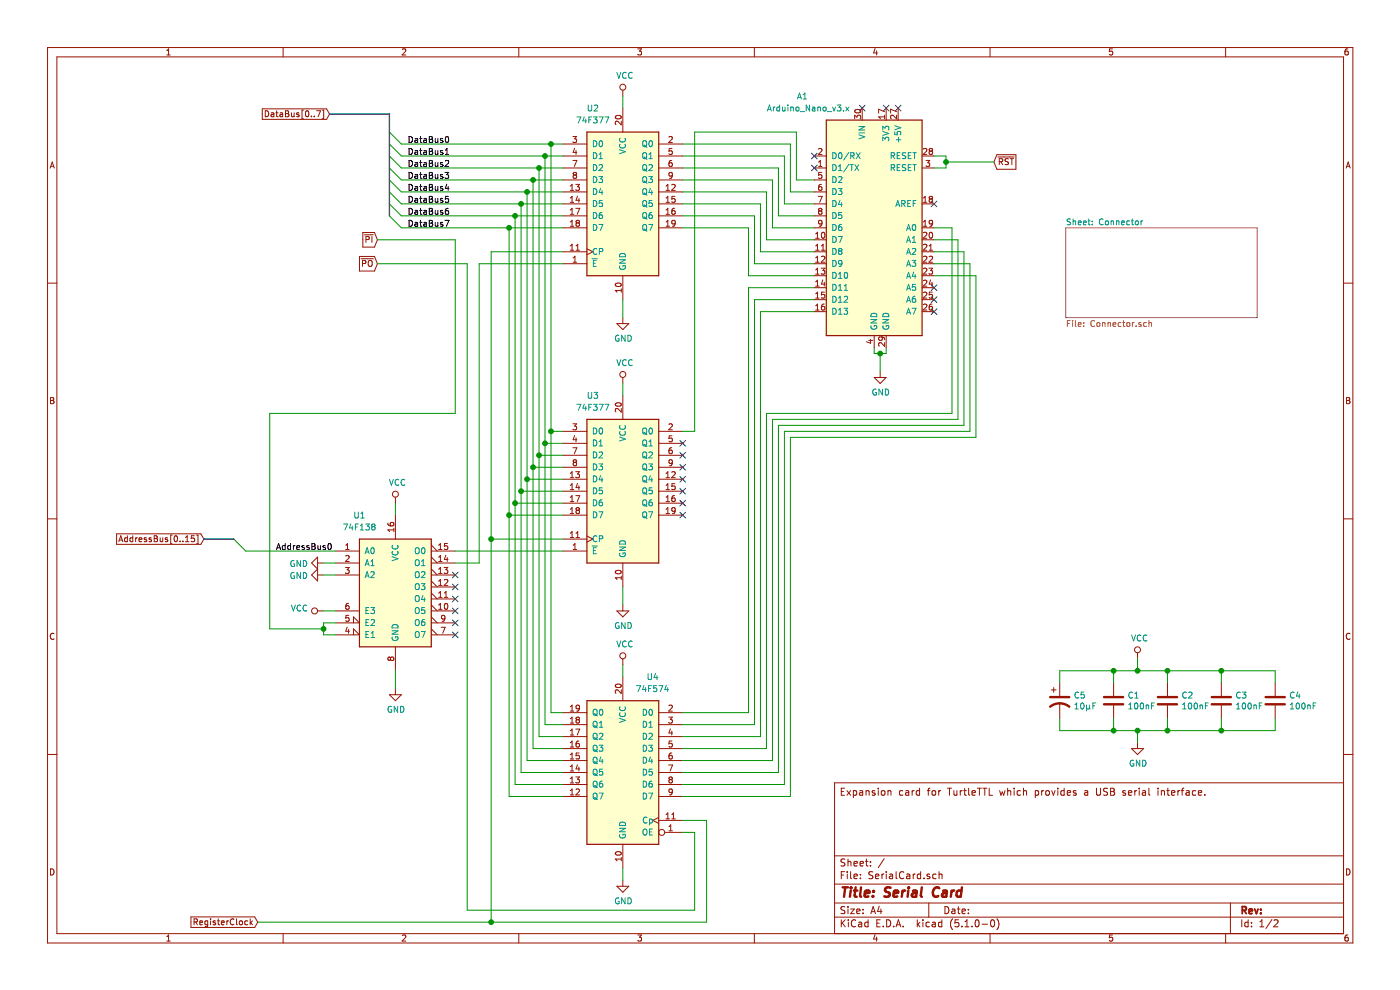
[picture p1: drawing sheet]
<svg xmlns="http://www.w3.org/2000/svg" width="297mm" height="210mm" viewBox="0 0 297 210" stroke-linecap="round" stroke-linejoin="round" font-family="sans-serif">
<g fill="none" stroke="#011996" stroke-width=".21">
<path d="M172.1 32.5l1.3 1.2M172.1 35l1.3 1.2M173.4 32.5l-1.3 1.2M173.4 35l-1.3 1.2M182.3 22.3l1.2 1.2M183.5 22.3l-1.2 1.2M187.4 22.3l1.2 1.2M188.6 22.3l-1.2 1.2M189.9 22.3l1.2 1.2M191.1 22.3l-1.2 1.2M197.5 42.6l1.3 1.3M198.8 42.6l-1.3 1.3"/>
<path d="M197.5 60.4l1.3 1.2M197.5 63l1.3 1.2M197.5 65.5l1.3 1.2M198.8 60.4l-1.3 1.2M198.8 63l-1.3 1.2M198.8 65.5l-1.3 1.2M144.2 93.4l1.2 1.2M144.2 96l1.2 1.2M144.2 98.5l1.2 1.2M145.4 96l-1.2 1.2M145.4 93.4l-1.2 1.2M145.4 98.5l-1.2 1.2"/>
<path d="M144.2 101l1.2 1.3M144.2 103.6l1.2 1.2M144.2 106.1l1.2 1.2M144.2 108.7l1.2 1.2M145.4 101l-1.2 1.3M145.4 103.6l-1.2 1.2M145.4 106.1l-1.2 1.2M145.4 108.7l-1.2 1.2M96 121.4l1.2 1.2M96 123.9l1.2 1.2M96 126.4l1.2 1.3M96 129l1.2 1.2"/>
<path d="M96 131.5l1.2 1.2M96 134.1l1.2 1.2M97.2 121.4l-1.2 1.2M97.2 123.9l-1.2 1.2M97.2 126.4l-1.2 1.3M97.2 129l-1.2 1.2M97.2 131.5l-1.2 1.2M97.2 134.1l-1.2 1.2"/>
</g>
<g fill="none" stroke="#000" stroke-width=".21">
<path d="M86.8 29a.64 .64 0 0 1 .7 .6 .64 .64 0 0 1-.7 .6zM86.8 31.5a.64 .64 0 0 1 .7 .6 .64 .64 0 0 1-.7 .7zM86.8 34a.64 .64 0 0 1 .7 .7 .64 .64 0 0 1-.7 .6zM86.8 36.6a.64 .64 0 0 1 .7 .6 .64 .64 0 0 1-.7 .6zM86.8 39.1a.64 .64 0 0 1 .7 .6 .64 .64 0 0 1-.7 .7zM88 29.4h.5l.1 .8M88 32h.5l.1 .8M88 34.5h.5l.1 .8M88 37.1h.5l.1 .7M88 39.6h.5l.1 .8M88.6 29.7l-.6 .2v.3h.6M88.6 32.2l-.6 .3v.2h.6"/>
<path d="M88.6 34.8l-.6 .2v.3h.6M88.6 37.3l-.6 .2v.3h.6M88.6 39.8l-.6 .3v.2h.6M89 29.4h.5M89 31.9h.5M89 34.5h.5M89 37h.5M89 39.5h.5M89.2 29v1l.3 .2M89.2 31.5v1.1l.3 .2M89.2 34v1.1l.3 .2M89.2 36.6v1.1l.3 .1"/>
<path d="M89.2 39.1v1.1l.3 .2M89.9 29.4h.5l.1 .8M89.9 32h.5l.1 .8M89.9 34.5h.5l.1 .8M89.9 37.1h.5l.1 .7M89.9 39.6h.5l.1 .8M90.5 29.7l-.6 .2v.3h.6M90.5 32.2l-.6 .3v.2h.6M90.5 34.8l-.6 .2v.3h.6M90.5 37.3l-.6 .2v.3h.6M90.5 39.8l-.6 .3v.2h.6M91.1 29h.4l.3 .2-.3 .4 .3 .2-.2 .4h-.5z"/>
<path d="M91.1 31.5h.4l.3 .2-.3 .4 .3 .2-.2 .5h-.5zM91.1 34h.4l.3 .3-.3 .3 .3 .3-.2 .4h-.5zM91.1 36.6h.4l.3 .2-.3 .4 .3 .2-.2 .4h-.5zM91.1 39.1h.4l.3 .3-.3 .3 .3 .2-.2 .5h-.5zM91.1 29.6h.4M91.1 32.1h.4M91.1 34.6h.4M91.1 37.2h.4M91.1 39.7h.4M92.3 29.4l.1 .8 .5-.1M92.3 31.9l.1 .8 .5-.1M92.3 34.5l.1 .8 .5-.1"/>
<path d="M92.3 37l.1 .8 .5-.1M92.3 39.5l.1 .8h.5M92.9 29.4v.8M92.9 31.9v.9M92.9 34.5v.8M92.9 37v.8M92.9 39.5v.9M93.9 29.4h-.3l-.2 .2 .1 .1 .4 .2v.3h-.5M93.9 32l-.3-.1-.2 .2 .1 .2 .4 .1v.3h-.5M93.9 34.5h-.3l-.2 .1 .1 .2 .4 .1v.4h-.5M93.9 37.1l-.3-.1-.2 .2 .1 .2 .4 .1v.3h-.5M93.9 39.6l-.3-.1-.2 .2 .1 .2 .4 .1v.3h-.5"/>
<path d="M94.4 36.6h.8l-.4 .5 .3 .1v.6l-.7-.1M94.5 34.2l.5-.2 .2 .4-.8 .9h.8M94.5 32.8h.7M94.5 31.8l.3-.3v1.3M94.6 29.1l.2-.1a.69 .69 0 0 1 .4 .6 .69 .69 0 0 1-.4 .6l-.3-.5zM94.8 39.1l-.3 .8h.8M95.1 39.5v.9M86.8 41.7a.64 .64 0 0 1 .7 .6 .64 .64 0 0 1-.7 .6zM86.8 44.2a.64 .64 0 0 1 .7 .6 .64 .64 0 0 1-.7 .7zM86.8 46.7a.64 .64 0 0 1 .7 .7 .64 .64 0 0 1-.7 .6zM88 42.1h.5l.1 .8M88 44.7h.5l.1 .8"/>
<path d="M88 47.2h.5l.1 .8M88.6 42.4l-.6 .2v.3h.6M88.6 44.9l-.6 .3v.2h.6M88.6 47.5l-.6 .2v.2h.6M89 42.1h.5M89 44.6h.5M89 47.2h.5M89.2 41.7v1l.3 .2M89.2 44.2v1.1l.3 .2M89.2 46.7v1.1l.3 .2M89.9 42.1h.5l.1 .8M89.9 44.7h.5l.1 .8"/>
<path d="M89.9 47.2h.5l.1 .8M90.5 42.4l-.6 .2v.3h.6M90.5 44.9l-.6 .3v.2h.6M90.5 47.5l-.6 .2v.2h.6M91.1 41.7h.4l.3 .2-.3 .4 .3 .2-.2 .4h-.5zM91.1 44.2h.4l.3 .2-.3 .4 .3 .2-.2 .5h-.5zM91.1 46.7h.4l.3 .3-.3 .3 .3 .3-.2 .4h-.5zM91.1 42.3h.4M91.1 44.8h.4M91.1 47.3h.4M92.3 42.1l.1 .8 .5-.1M92.3 44.6l.1 .8 .5-.1"/>
<path d="M92.3 47.2l.1 .7h.5M92.9 42.1v.8M92.9 44.6v.9M92.9 47.2v.8M93.9 42.1h-.3l-.2 .2 .1 .1 .4 .2v.3h-.5M93.9 44.7l-.3-.1-.2 .2 .1 .2 .4 .1v.3h-.5M93.9 47.2h-.3l-.2 .1 .1 .2 .4 .1v.3h-.5M94.4 46.7h.9l-.6 1.3M95.1 44.2l-.4 .1-.2 .4v.6l.6 .1v-.7h-.4l-.2 .2M95.1 41.7h-.6v.6l.1-.2 .5 .1v.6l-.1 .1-.5-.1M58.7 116.6l.4-1.3 .4 1.3M58.8 116.2h.6"/>
<path d="M60.5 115.3v1.3M60.5 115.8l-.4-.1-.2 .3 .1 .5h.5M61.6 115.8l-.3-.1-.3 .3 .2 .5h.4M61.6 115.3v1.3M62.2 115.7v.9M62.6 115.7l-.4 .3M63 116.1l.6-.1-.1-.2-.4-.1-.1 .2v.6h.5M64.5 115.8l-.3-.1-.2 .2 .1 .2 .4 .1v.3h-.5M65.6 115.8l-.3-.1-.2 .2v.2l.5 .1v.3h-.5M66.2 115.3h.4l.2 .2-.2 .4 .3 .2-.2 .5h-.5zM66.2 115.9h.4M67.5 115.7v.8l.5-.1"/>
<path d="M68 115.7v.9M69 115.8l-.3-.1-.2 .2 .1 .2 .4 .1v.3h-.5M69.7 115.4l.2-.1a.69 .69 0 0 1 .4 .6 .69 .69 0 0 1-.4 .7l-.3-.5z"/>
</g>
<g fill="none" stroke="#981200" stroke-width=".21">
<path d="M10.1 10.1h276.9v189.9h-276.9zM12.1 12.1h272.9v185.9h-272.9zM35.4 11.7h.7M35.4 10.7l.4-.3v1.3M60.1 10.1v2M85.4 10.5l.5-.1 .2 .3-.8 1h.8M110.1 10.1v2M132.1 19.1v1.3M135.3 10.4h.8l-.4 .4 .3 .2v.5l-.1 .2-.6-.2M160 10.1v2M185.6 10.3l-.3 .9h.8M186 10.8v.9"/>
<path d="M210 10.1v2M236 10.4h-.6l-.1 .6 .7-.1v.6l-.2 .2-.5-.2M260 10.1v2M285.9 10.4h-.3l-.2 .3-.1 .7 .3 .3 .4-.2-.1-.6-.3-.1-.3 .3M10.6 35.7l.5-1.3 .4 1.3M10.7 35.3h.7M55.6 23.1h13.7l.6 1.1-.6 1.1h-13.7zM56.3 23.5a.64 .64 0 0 1 .7 .6 .64 .64 0 0 1-.7 .7zM57.5 24h.5l.1 .8M58.1 24.2l-.6 .3v.2h.6M58.5 23.9h.5M58.7 23.5v1.1l.3 .2"/>
<path d="M59.4 24h.5l.1 .8M60 24.2l-.6 .3v.2h.6M60.6 23.5l.6 .1v.2l-.2 .3 .3 .2-.1 .4-.6 .1zM60.6 24.1h.4M61.8 23.9l.1 .8 .5-.1M62.4 23.9v.9M63.4 24l-.3-.1-.2 .2 .1 .2 .4 .1v.3h-.5M64.4 23.4h-.3v1.8h.3M64.9 23.6l.2-.1a.69 .69 0 0 1 .4 .6 .69 .69 0 0 1-.4 .7l-.3-.5zM66.1 24.6v.2M66.7 24.6v.2M67.2 23.5h.8l-.5 1.3"/>
<path d="M68.4 23.4h.3v1.8h-.3M119.4 30.6h5.1M119.4 33.1h5.1M119.4 35.6h5.1M119.4 38.2h5.1M121 39.5l.4-.4v1.3M121.5 29h.8l-.4 .4 .3 .2 .1 .4-.2 .2-.6-.1M121.5 34h.9l-.6 1.3M121.8 37.1l-.2-.2 .2-.3h.3l.2 .2-.2 .3M121.8 37.1l-.2 .3v.2l.2 .2h.4l.1-.2v-.2l-.2-.3M121.8 37.1h.3M121.9 31.4l-.3 .9h.8"/>
<path d="M122.1 39.1h.8l-.4 .5 .4 .1v.5l-.2 .2-.6-.1M122.2 31.9v.9M130.7 24.6a.61 .61 0 0 1 .7-.2 .61 .61 0 0 1 .3 .6 .76 .76 0 0 1-1.2-.2zM131.8 25.7v.8l-.9-.8-.4 .3 .2 .4M132.1 22.9v5.1M139.7 30.6h5.1M139.7 33.1h5.1M139.7 35.6h5.1M139.7 38.2h5.1M141.3 39.5l.4-.4v1.3M141.9 29.1l.5-.1 .2 .3-.7 .9h.7M142.5 39.2l.5-.1 .2 .4-.7 .9h.7"/>
<path d="M142.5 34h-.2a.79 .79 0 0 0-.1 1.3h.3l.1-.5-.2-.3h-.2l-.3 .3M142.6 31.5h-.6l-.1 .6 .5-.1 .2 .2v.3l-.2 .3-.5-.2M142.6 37.1l-.2 .3-.4-.1-.1-.2 .1-.4 .4-.1 .2 .2-.1 .9-.5 .1M172.8 33.1h2.5M172.8 35.6h2.5M172.8 38.2h2.5M173.6 31.6l.5-.1 .3 .3-.8 1h.8M173.6 35.3h.8M173.6 34.4l.4-.4v1.3M174.3 39.1h-.3a.79 .79 0 0 0-.1 1.3l.4-.1 .1-.5-.3-.2h-.2l-.3 .2M174.3 36.6h-.6l-.1 .6 .5-.1 .3 .2v.3l-.3 .2-.5-.1M181.3 25.2v-.8l.5 .5 .1-.4h.6l.1 .2-.1 .5"/>
<path d="M181.4 23.3a.61 .61 0 0 1 .7-.1 .61 .61 0 0 1 .4 .6 .76 .76 0 0 1-1.2-.3zM182.9 22.9v2.6M187.7 24.8h-1.3l.3 .4M187.7 24.4v.8M187.7 23.7l-1.3-.5v.8M188 22.9v2.6M190.2 24.4v.8l-.9-.8-.4 .3 .2 .5M190.2 23.7l-1.3-.5v.8M190.5 22.9v2.6M195.6 33.1h2.6M195.6 35.6h2.6M195.9 31.6l.5-.1 .2 .3-.8 1h.8"/>
<path d="M196.4 34h.8l-.4 .5 .4 .1v.5l-.2 .2-.6-.1M197.4 32.1l-.3-.3 .3-.3h.2l.2 .2-.2 .4M197.4 32.1l-.3 .2 .1 .3 .2 .2 .3-.1 .1-.2v-.2l-.2-.2M197.4 32.1h.2M211.5 32.8h4v3.1h-4l-.7-1.5zM211.7 33.3h3.4M212 34.3l.7-.1v-.4l-.7-.1v1.2M212.3 34.3l.4 .6M213.9 33.7h-.4l-.2 .1v.3l.5 .3 .1 .3-.2 .2h-.5M214.3 33.7h.7M214.7 33.7v1.2M285.6 35.7l.4-1.3 .4 1.3"/>
<path d="M285.7 35.3h.6M76.3 54.4h3.1l.7 1.5-.7 1.6h-3.1zM76.6 54.9h2.6M76.9 55.9l.6-.1 .1-.1v-.3l-.7-.2v1.3M77 49.3h2.4l.7 1.6-.7 1.5h-2.4zM77.3 49.8h1.9M77.6 50.8l.7-.1v-.4l-.7-.1v1.2M78.2 55.4l.2-.2a.44 .44 0 0 1 .6 .5l-.1 .6-.5 .2-.2-.2zM78.9 50.2v1.2M119.4 55.9h5.1M119.4 53.4h5.1M119.4 40.7h5.1"/>
<path d="M119.4 43.3h5.1M119.4 45.8h5.1M119.4 48.3h5.1M121 53.1h.7M121 42l.4-.3v1.2M121 44.5l.4-.3v1.3M121 47.1l.4-.4v1.3M121 52.2l.4-.4v1.3M121 40.4h.7M121 42.9h.7M121 45.5h.7M121 48h.7"/>
<path d="M121.6 55.6h.7M121.6 54.7l.4-.4v1.3M122.1 44.2h.9l-.5 1.3M122.2 53.1h.7M122.2 52.2l.4-.4v1.3M122.5 47.3l-.3-.3 .3-.3h.2l.2 .3-.2 .3M122.5 47.3l-.3 .2v.4l.3 .1 .3-.1 .1-.1v-.3l-.2-.2M122.5 47.3h.2M122.5 41.6l-.3 .9h.8M122.8 42.1v.8M124.5 52.8l1.3 .6-1.3 .6M132.1 58.5v5.1"/>
<path d="M139.7 40.7h5.1M139.7 43.3h5.1M139.7 45.8h5.1M139.7 48.3h5.1M141.3 40.4h.7M141.3 42l.4-.3v1.2M141.3 44.5l.4-.3v1.3M141.3 47.1l.4-.4v1.3M141.3 42.9h.7M141.3 45.5h.7M141.3 48h.7M143.1 44.2l-.4 .1-.2 .4 .1 .6 .5 .1 .1-.2-.1-.5h-.3l-.3 .2"/>
<path d="M143.2 41.7h-.6l-.1 .6 .5-.2 .2 .3v.3l-.2 .2-.5-.1M143.2 47.3l-.2 .2h-.4v-.6l.4-.2 .2 .3v.7l-.2 .2-.4 .1M172.8 55.9h2.5M172.8 53.4h2.5M172.8 40.7h2.5M172.8 43.3h2.5M172.8 45.8h2.5M172.8 48.3h2.5M172.8 50.9h2.5M172.8 58.5h2.5M173 49.6l.4-.3v1.2M173 55.6h.8"/>
<path d="M173 53.1h.8M173 50.5h.8M173 52.2l.4-.4v1.3M173 54.7l.4-.4v1.3M173 57.2l.4-.3v1.3M173 59.8l.4-.4v1.3M173 58.2h.8M173.6 41.7h.8l-.5 1.2M173.9 44.7l-.3-.2 .3-.3h.2l.3 .2-.3 .3M173.9 44.7l-.3 .3v.2l.3 .3 .4-.1 .1-.2v-.2l-.3-.3M173.9 44.7h.2M174.2 56.9h.8l-.4 .5 .3 .1 .1 .4-.3 .3-.5-.2"/>
<path d="M174.3 54.5l.4-.2 .3 .4-.8 .9h.8M174.3 53.1h.7M174.3 52.2l.3-.4v1.3M174.4 47.3l-.3 .2h-.3l-.2-.2 .1-.4 .4-.2 .3 .3-.2 .9-.4 .1M174.4 49.4l.2-.1a.67 .67 0 0 1 .4 .6 .67 .67 0 0 1-.4 .6l-.3-.4zM174.6 59.4l-.3 .9h.7M174.9 59.9v.8M195.6 55.9h2.6M195.6 53.4h2.6M195.6 43.3h2.6M195.6 48.3h2.6M195.6 50.9h2.6"/>
<path d="M195.6 58.5h2.6M195.9 54.5l.5-.2 .2 .4-.8 .9h.8M195.9 51.9l.5-.1 .2 .4-.8 .9h.8M195.9 42.9h.7M195.9 48h.7M195.9 49.4l.5-.1 .2 .3-.8 .9h.8M195.9 57l.5-.1 .2 .3-.8 1h.8M195.9 59.6l.5-.2 .2 .4-.8 .9h.8M195.9 42l.4-.3v1.2M195.9 47.1l.4-.4v1.3M197.1 56.9h.7l-.4 .5 .4 .1v.4l-.2 .3-.5-.2M197.1 54.5l.5-.2 .2 .4-.7 .9h.7"/>
<path d="M197.1 53.1h.7M197.1 52.2l.4-.4v1.3M197.2 49.4l.2-.1a.67 .67 0 0 1 .5 .6 .67 .67 0 0 1-.5 .6l-.3-.4zM197.4 42.2l-.3 .2 .1 .4 .2 .1h.3l.1-.2v-.3l-.2-.2M197.4 42.2l-.3-.2 .3-.3h.2l.2 .2-.2 .3M197.4 42.2h.2M197.4 59.4l-.3 .9h.8M197.7 59.9v.8M197.8 47.3l-.2 .2h-.4v-.6l.4-.2 .2 .3v.7l-.2 .2-.4 .1M10.1 60.1h2M130.7 60.2a.61 .61 0 0 1 .7-.2 .61 .61 0 0 1 .3 .6 .76 .76 0 0 1-1.2-.3zM130.9 68.6h2.5l-1.3 1.3z"/>
<path d="M131.8 61.3v.7M131.8 61.6h-1.3l.4 .4M132.1 67.4v1.2M172.8 61h2.5M172.8 63.6h2.5M172.8 66.1h2.5M173 62.3l.4-.3v1.2M173 64.9l.4-.4v1.3M173 60.7h.8M173 63.2h.8M173 65.8h.8M174.9 64.5l-.5 .1-.1 .5v.5l.6 .1 .1-.2-.1-.4-.4-.1-.2 .2"/>
<path d="M174.9 62h-.6v.6l.4-.2 .3 .3v.3l-.3 .2-.4-.1M184.3 72.2h.8M184.7 72v.8l-.9-.3M185.5 71.2v2.5M186.7 78.8v1.3M187 71.5l.2 .2-.1 .4h-.6l-.1-.4 .2-.2h.8l.2 .2 .1 .4M187.7 72.7v.8l-1-.8-.3 .2 .1 .5M188 71.2v2.5M195.6 61h2.6M195.6 63.6h2.6M195.6 66.1h2.6M195.9 62.1l.5-.1 .2 .3-.8 .9h.8"/>
<path d="M195.9 64.6l.5-.1 .2 .4-.8 .9h.8M197.7 64.5l-.4 .1-.2 .5 .1 .5 .5 .1 .1-.2-.1-.4-.3-.1-.3 .2M197.8 62h-.6l-.1 .6 .5-.2 .2 .3v.3l-.2 .2-.5-.1M285 60.1h2M10.7 84.3h.5l.2 .3-.2 .3 .3 .3-.3 .4h-.5zM10.7 84.9h.5M119.4 91.5h5.1M119.4 94h5.1M119.4 96.6h5.1M119.4 99.1h5.1M121.5 89.9h.8l-.4 .5 .3 .1 .1 .4-.2 .3-.6-.2M121.5 95h.9l-.6 1.2"/>
<path d="M121.8 98.1l-.2-.3 .2-.3h.3l.2 .3-.2 .3M121.8 98.1l-.2 .2v.3l.2 .2 .4-.1 .1-.1v-.3l-.2-.2M121.8 98.1h.3M121.9 92.4l-.3 .9h.8M122.2 92.9v.8M130.7 85.6a.61 .61 0 0 1 .7-.2 .61 .61 0 0 1 .3 .6 .76 .76 0 0 1-1.2-.3zM131.8 86.6v.8l-.9-.8-.4 .3 .2 .5M132.1 80.1v1.2M132.1 83.9v5.1M139.7 91.5h5.1M139.7 94h5.1M139.7 96.6h5.1"/>
<path d="M139.7 99.1h5.1M141.9 90l.5-.1 .2 .4-.7 .9h.7M142.5 95h-.2a.79 .79 0 0 0-.1 1.2h.3l.1-.5-.2-.2h-.2l-.3 .2M142.6 92.4h-.6l-.1 .6 .5-.1 .2 .3v.3l-.2 .2-.5-.1M142.6 98.1l-.2 .2h-.4l-.1-.2 .1-.5 .4-.1 .2 .3-.1 .9-.5 .1M185.5 80.1h2.5l-1.3 1.2zM285.7 84.3h.4l.2 .3-.2 .3 .3 .3-.2 .4h-.5zM285.7 84.9h.4M10.1 110.1h2M24.7 113.2h17.9l.7 1.2-.7 1.1h-17.9zM25.2 114.9l.4-1.3 .5 1.3M25.3 114.6h.6"/>
<path d="M27 113.6v1.3M27 114.1h-.4l-.2 .2 .1 .6h.5M28.2 114.1h-.4l-.2 .2 .1 .6h.5M28.2 113.6v1.3M28.8 114.1v.8M29.1 114.1l-.3 .2M29.5 114.5l.6-.1-.1-.3h-.3l-.2 .2 .1 .6h.4M31.1 114.1h-.3l-.2 .2 .1 .1 .4 .2v.3h-.5M32.1 114.1h-.3l-.2 .2 .1 .1 .4 .2v.3h-.5M32.7 113.6h.4l.3 .3-.3 .4 .3 .2-.2 .4h-.5zM32.7 114.3h.4M34 114.1v.8l.5-.1"/>
<path d="M34.5 114.1v.8M35.5 114.1h-.2l-.3 .2 .1 .1 .4 .2v.3h-.5M36.5 113.5h-.3v1.8h.3M37.1 113.8l.1-.2a.67 .67 0 0 1 .5 .7 .67 .67 0 0 1-.5 .6l-.3-.5zM38.2 114.8v.1M38.8 114.8v.1M39.3 114.9h.8M39.3 114l.4-.4v1.3M41.2 113.6h-.6v.7l.4-.2 .3 .3v.3l-.3 .2-.4-.1M41.7 113.5h.3v1.8h-.3M67.4 119.4h1.2M67.4 118.2v5l-1.3-1.2 1.3-1.3-1.3-1.3z"/>
<path d="M71.2 116.9h5.1M71.2 119.4h5.1M73.3 116.6h.8M73.3 115.6l.4-.3v1.3M73.3 118l.5-.2 .3 .4-.8 .9h.8M82.3 110.9l.1 .5 .4 .2 .6-.1 .1-.6-.2-.1-.5 .1v.4l.2 .3M83.5 112v.8M83.5 112.4h-1.2l.3 .4M83.9 105.5v1.2M83.9 109.3v5.1M91.5 116.9h5.1M91.5 119.4h5.1"/>
<path d="M91.5 118.2l1.3 1.2M91.5 115.6l1.3 1.3M93 116.6h.8M93 115.6l.4-.3v1.3M93 118.2l.4-.4v1.3M93 119.1h.8M94.6 117.8l-.3 .9h.8M94.9 118.3v.8M94.9 115.3h-.6v.6l.4-.1 .3 .2v.3l-.3 .3-.4-.2M119.4 116.9h5.1M119.4 114.4h5.1M119.4 101.7h5.1"/>
<path d="M119.4 104.2h5.1M119.4 106.7h5.1M119.4 109.3h5.1M121 100.4l.4-.3v1.2M121 103l.4-.4v1.3M121 105.5l.4-.4v1.3M121 108l.4-.3v1.2M121 113.1l.4-.3v1.2M121 114h.7M121 101.3h.7M121 103.9h.7M121 106.4h.7"/>
<path d="M121 108.9h.7M121.6 116.6h.7M121.6 115.6l.4-.3v1.3M122.1 100.1h.8l-.4 .4 .4 .2v.4l-.2 .2-.6-.1M122.1 105.1h.9l-.5 1.3M122.2 113.1l.4-.3v1.2M122.2 114h.7M122.5 108.2l-.3-.2 .3-.3h.2l.2 .2-.2 .3M122.5 108.2l-.3 .3v.3l.3 .1h.3l.1-.2v-.2l-.2-.3M122.5 108.2h.2M122.5 102.5l-.3 .9h.8M122.8 103v.9"/>
<path d="M124.5 113.7l1.3 .7-1.3 .6M132.1 119.4v5.1M139.7 101.7h5.1M139.7 104.2h5.1M139.7 106.7h5.1M139.7 109.3h5.1M141.3 103l.4-.4v1.3M141.3 100.4l.4-.3v1.2M141.3 105.5l.4-.4v1.3M141.3 108l.4-.3v1.2M141.3 101.3h.7M141.3 103.9h.7"/>
<path d="M141.3 106.4h.7M141.3 108.9h.7M142.5 100.2l.5-.1 .2 .3-.7 .9h.7M143.1 105.1l-.4 .2-.2 .4 .1 .6 .5 .1 .1-.2-.1-.5-.3-.1-.3 .3M143.2 102.6h-.6l-.1 .6 .5-.1 .2 .2v.3l-.2 .3-.5-.2M143.2 108.2l-.2 .3-.4-.1v-.6l.4-.1 .2 .2v.7l-.2 .3h-.4M285 110.1h2M11.5 134.4a.58 .58 0 0 0-.8 .6 .58 .58 0 0 0 .8 .5M67.4 129.6h1.2M67.4 122h1.2M71.2 129.6h5.1M71.2 122h5.1"/>
<path d="M71.2 134.7h5.1l-1.3-1.3v1.3M71.2 132.1h5.1l-1.3-1.2v1.2M73.3 120.4h.8l-.5 .5 .4 .1 .1 .4-.3 .2-.5-.1M73.6 133l-.3 .9h.8M74 128h-.3a.79 .79 0 0 0-.1 1.3l.4-.1 .1-.5-.3-.2h-.2l-.3 .2M74 133.5v.8M74 130.5h-.6l-.1 .6 .5-.1 .3 .3v.3l-.3 .2-.5-.1M82.8 139.6l.3-.2h.2l.2 .2v.4l-.2 .1h-.2l-.3-.3M82.8 139.6l-.2-.2-.3 .2v.2l.2 .3 .3-.3M82.8 139.6v.2M83.9 137.2v5.1M91.5 129.6h5.1"/>
<path d="M91.5 128.3l1.3 1.3M91.5 127h5.1M91.5 125.8l1.3 1.2M91.5 124.5h5.1M91.5 123.2l1.3 1.3M91.5 122h5.1M91.5 120.7l1.3 1.3M91.5 134.7h5.1M91.5 132.1h5.1M91.5 133.4l1.3 1.3M91.5 130.9l1.3 1.2M93 129.3h.8"/>
<path d="M93 120.7l.4-.3v1.2M93 123.3l.4-.4v1.3M93 125.8l.4-.4v1.3M93 128.3l.4-.3v1.3M93 126.7h.8M93 124.2h.8M93 121.6h.8M93.6 133.1h.8l-.5 1.2M94.2 120.4h.8l-.4 .5 .3 .1 .1 .4-.3 .2-.5-.1M94.3 123l.4-.1 .3 .4-.8 .9h.8M94.3 126.7h.7M94.3 125.8l.3-.4v1.3"/>
<path d="M94.4 128.1l.2-.1a.67 .67 0 0 1 .4 .6 .67 .67 0 0 1-.4 .7l-.3-.5zM94.4 131.1l-.3 .2h-.3l-.1-.2v-.4l.4-.2 .3 .3-.2 .9-.4 .1M130.7 121.1a.61 .61 0 0 1 .7-.2 .61 .61 0 0 1 .3 .6 .76 .76 0 0 1-1.2-.2zM130.9 129.6h2.5l-1.3 1.3zM131.8 122.2v.7M131.8 122.6h-1.3l.4 .3M132.1 128.3v1.3M132.1 139.7v1.3M241.3 138.5v1.2M286.4 134.4a.58 .58 0 0 0-.8 .6 .58 .58 0 0 0 .8 .5M82.6 147.4h2.5l-1.2 1.2zM83.9 146.1v1.3"/>
<path d="M119.4 158.8h5.1M119.4 156.3h5.1M119.4 153.7h5.1M119.4 151.2h5.1M121 149.9l.4-.3v1.2M121 152.5l.4-.4v1.3M121 155l.4-.3v1.2M121 157.5l.4-.3v1.3M121 158.5h.7M121 155.9h.7M121 153.4h.7M121 150.8h.7"/>
<path d="M122.1 154.7h.9l-.5 1.2M122.5 152.7l-.3 .2v.4l.3 .1 .3-.1 .1-.1v-.3l-.2-.2M122.5 152.7l-.3-.3 .3-.3h.2l.2 .3-.2 .3M122.5 152.7h.2M122.8 157.2l-.4 .1-.2 .4v.6l.6 .1 .1-.2-.1-.5h-.3l-.3 .2M122.9 159.7h-.7v.6l.5-.1 .2 .3v.3l-.2 .2-.5-.1M122.9 150.1l-.2 .3-.4-.1-.1-.6 .5-.1 .2 .2v.7l-.2 .3h-.4M130.7 145.2a.61 .61 0 0 1 .7-.2 .61 .61 0 0 1 .3 .7 .76 .76 0 0 1-1.2-.3zM131.8 146.3v.8l-.9-.8-.4 .3 .2 .5M132.1 143.6v5M139.7 158.8h5.1M139.7 156.3h5.1"/>
<path d="M139.7 153.7h5.1M139.7 151.2h5.1M141.9 152.1h.7l-.4 .5 .4 .1v.5l-.2 .2-.5-.1M141.9 149.7l.5-.1 .2 .3-.7 .9h.7M142.2 154.6l-.3 .9h.8M142.5 155.1v.8M142.5 159.7h-.2a.79 .79 0 0 0-.1 1.3l.3-.1 .1-.4-.2-.3h-.2l-.3 .3M142.6 157.2h-.6l-.1 .6 .5-.1 .2 .2v.3l-.2 .3-.5-.2M223 146.3h1.1M223.5 145.8v1.1M224.8 144.8v2.8M224.8 149.1v3.3"/>
<path d="M236.2 144.8v2.8M236.2 149.6v2.8M240 158.8h2.6l-1.3 1.3zM241.3 157.5v1.3M247.7 144.8v2.8M247.7 149.6v2.8M259.1 144.8v2.8M259.1 149.6v2.8M270.5 144.8v2.8M270.5 149.6v2.8M10.1 160h2M119.4 168.9h5.1"/>
<path d="M119.4 166.4h5.1M119.4 163.9h5.1M119.4 161.3h5.1M121 160.1l.4-.4v1.3M121 162.6l.4-.3v1.2M121 165.2l.4-.4v1.3M121 167.7l.4-.4v1.3M121 168.6h.7M121 166.1h.7M121 163.5h.7M121 161h.7M122.1 164.8h.8l-.4 .5 .4 .1v.5l-.2 .2-.6-.1"/>
<path d="M122.2 167.5l.5-.2 .2 .4-.8 .9h.8M122.5 162.2l-.3 .9h.8M122.8 162.7v.8M132.1 179.1v5.1M139.7 174h5.1M139.7 173.4l-1.2 .6 1.2 .7M139.7 168.9h5.1M139.7 166.4h5.1M139.7 163.9h5.1M139.7 161.3h5.1M141 176.6h3.8M141.3 172.8l.4-.4v1.3"/>
<path d="M141.3 173.7h.7M141.9 162.3h.8l-.5 1.2M141.9 176.2h.7M141.9 175.3l.4-.3v1.2M142.2 165.4l-.3-.3 .3-.3h.2l.2 .3-.2 .3M142.2 165.4l-.3 .2v.3l.3 .2 .3-.1 .1-.1v-.3l-.2-.2M142.2 165.4h.2M142.5 173.7h.7M142.5 172.8l.4-.4v1.3M142.6 167.9l-.2 .2h-.4l-.1-.2 .1-.4 .4-.2 .2 .3-.1 .9-.5 .1M178.5 167.9h.5M179.2 167.2h-.7v1.5h.7"/>
<path d="M179.7 167.7l.8 1M180.5 167.7l-.8 1M181 167.8l.5-.1 .2 .3v.6l-.2 .1-.5-.1M181 167.7v1.5M182.4 167.8h.6v.9M183 168.1l-.7 .2 .2 .4 .5-.1M183.7 167.8l.3-.1 .3 .1 .1 .9M183.7 167.7v1M185.6 167.8l-.4-.1-.2 .2 .1 .2 .5 .2v.3h-.6M186.3 167.2v.1M186.3 167.7v1M187 167.8l.2-.1 .5 .1v.8l-.2 .1-.5-.1z"/>
<path d="M188.4 167.8l.2-.1 .4 .1v.9M188.4 167.7v1M191.5 167.8l-.4-.1-.3 .3 .1 .6 .2 .1 .4-.1M192.2 167.8h.5l.1 .9M192.8 168.1l-.7 .2 .2 .4 .5-.1M193.5 167.7v1M193.9 167.7l-.4 .3M195.1 167.8l-.5-.1-.2 .3v.6l.2 .1 .5-.1M195.1 167.2v1.5M196.7 167.7h.6M197.3 167.2l-.4 .2v1.3M197.8 167.8l.2-.1 .4 .1v.8l-.2 .1-.4-.1z"/>
<path d="M199.1 167.7v1M199.6 167.7l-.5 .3M201 167.2h.9M201.4 167.2v1.5M202.4 167.7v.9l.4 .1 .2-.1M203 167.7v1M203.7 167.7v1M204.1 167.7l-.4 .3M204.4 167.7h.6M204.7 167.2v1.3l.3 .2M205.5 167.2v1.3l.2 .2M206.2 168.2l.7-.1v-.3l-.5-.1-.2 .2 .1 .7h.6"/>
<path d="M207.3 167.2h.9M207.8 167.2v1.5M208.5 167.2h.8M208.9 167.2v1.5M209.9 167.2v1.5h.7M212.1 167.7l.2 1 .3-.7 .3 .7 .3-1M213.8 167.8l.2-.1 .4 .1v.9M213.8 167.2v1.5M215.1 167.2v.1M215.1 167.7v1M216.5 167.8l-.4-.1-.3 .3v.6l.3 .1 .4-.1M217.1 167.8l.2-.1 .4 .1 .1 .9"/>
<path d="M217.1 167.2v1.5M219.6 167.8l.5-.1 .2 .3v.6l-.2 .1-.5-.1M219.6 167.7v1.5M221 167.7v1M221.4 167.7l-.4 .3M221.9 167.8l.2-.1 .5 .1v.8l-.3 .1-.4-.1zM223.1 167.7l.4 1 .3-1M224.4 167.2v.1M224.4 167.7v1M225.8 167.8l-.5-.1-.3 .3 .1 .6 .2 .1 .5-.1M225.8 167.2v1.5M226.4 168.2l.7-.1-.1-.3-.4-.1-.2 .2 .1 .7h.5"/>
<path d="M228.3 167.8l-.4-.1-.2 .2 .1 .2 .5 .2v.3h-.6M230.1 167.8h.6l.1 .9M230.8 168.1h-.6l-.2 .2 .2 .4 .6-.1M232.6 167.2v1.2l.3 .3h.3l.3-.3v-1.2M235 167.3l-.6-.1-.3 .3 .1 .3 .7 .3v.5l-.2 .1-.6-.1M235.6 167.9h.5M235.6 167.2h.5l.3 .3-.3 .4 .3 .2 .1 .3-.3 .3h-.6zM238.8 167.8l-.4-.1-.2 .2v.2l.6 .2v.3h-.6M239.4 168.2l.7-.1-.1-.3-.4-.1-.2 .2 .1 .7h.5M240.7 167.7v1M241.2 167.7l-.5 .3M241.7 167.2v.1"/>
<path d="M241.7 167.7v1M242.4 167.8h.5l.1 .9M243 168.1l-.7 .2 .2 .4 .5-.1M243.7 167.2v1.3l.3 .2M245.7 167.2v.1M245.7 167.7v1M246.4 167.8l.2-.1 .4 .1v.9M246.4 167.7v1M247.5 167.7h.6M247.7 167.2v1.3l.4 .2M248.5 168.2l.7-.1v-.3l-.5-.1-.2 .2 .1 .7h.6M249.9 167.7v1"/>
<path d="M250.3 167.7l-.4 .3M250.6 167.7h.5M251.1 167.2l-.3 .2v1.3M251.7 167.8h.5l.1 .9M252.3 168.1l-.7 .2 .2 .4 .5-.1M253.7 167.8l-.5-.1-.3 .3 .2 .6h.6M254.2 168.2l.7-.1v-.3l-.5-.1-.2 .2 .1 .7h.6M255.6 168.6v.1M285 166.1h-108v31.9M285 160h2M10.7 184.3a.65 .65 0 0 1 .8 .7 .65 .65 0 0 1-.8 .6zM35.4 198.7l.4-.4v1.3"/>
<path d="M35.4 199.6h.7M40.5 194.5h13.5l.7 1.1-.7 1.1h-13.5zM41.2 195.6l.6-.1v-.5l-.6-.1v1.3M41.5 195.6l.4 .6M42.4 195.7l.6-.1-.1-.2-.3-.1-.2 .2v.6h.5M44.1 195.4l-.4-.1-.2 .3 .1 .5h.5M44.1 195.3l-.1 1.2-.2 .1-.3-.1M44.7 194.9v.1M44.7 195.3v.9M45.7 195.4l-.3-.1-.2 .3 .6 .3M45.8 196l-.2 .2-.4-.1M45.8 195.9v.1"/>
<path d="M46.1 195.3h.5M46.3 194.9v1.1l.3 .2M47 195.7l.6-.1-.1-.2-.3-.1-.2 .2v.6h.5M48.1 195.3v.9M48.5 195.3l-.4 .3M49.6 195a.56 .56 0 0 0-.8 .5 .56 .56 0 0 0 .8 .5M50.2 194.9v1.1l.2 .2M50.9 195.4l.3-.1 .3 .3-.2 .5-.3 .1-.2-.3zM52.5 195.4l-.3-.1-.3 .3 .1 .5h.5M53.1 194.9v1.3M53.2 195.7l.4 .5M53.6 195.3l-.5 .5"/>
<path d="M60.1 198v2M85.4 198.4l.5-.1 .2 .4-.8 .9h.8M110.1 198v2M130.7 180.8a.61 .61 0 0 1 .7-.2 .61 .61 0 0 1 .3 .6 .76 .76 0 0 1-1.2-.2zM130.9 188h2.5l-1.3 1.3zM131.8 181.9v.7M131.8 182.2h-1.3l.4 .4M132.1 186.7v1.3M135.3 198.3h.8l-.4 .5 .3 .1v.6l-.1 .1-.6-.1M160 198v2M177 194.5h108M177 191.5h108"/>
<path d="M177 187.5h108M177 181.5h108M178.5 185.6h.5M178.5 195.1v1.5M178.7 195.7l.6 .9M179.2 184.9h-.7v1.5M179.2 192.4l-.5-.1-.3 .3 .1 .3 .7 .3v.5l-.2 .1-.6-.1M179.2 182.3l-.5-.1-.3 .3 .1 .3 .7 .3v.5l-.2 .1-.6-.1M179.3 195.1l-.8 .9M179.7 184.9v.1M179.7 185.4v1M179.9 182.2v1.5"/>
<path d="M179.9 192.3v.2M179.9 192.8v1M179.9 182.8l.2-.1 .4 .1v.9M180 195.1v.2M180 195.6v1M180.5 192.8h.7l-.7 1h.7M180.5 184.9v1.3l.2 .2M181.2 185.9l.7-.1-.1-.3-.4-.1-.2 .2v.7h.6M181.2 183.2l.7-.1-.1-.3-.4-.1-.2 .2v.7h.6M181.5 195.3a.59 .59 0 0 0-.7-.1 .59 .59 0 0 0-.2 .8 .56 .56 0 0 0 .3 .5 .56 .56 0 0 0 .6 0M181.7 193.3l.8-.1-.1-.3-.5-.1-.2 .2 .1 .7h.6M182.2 195.7h.5l.1 .9"/>
<path d="M182.5 183.2l.7-.1-.1-.3-.4-.1-.2 .2v.7h.6M182.5 186.3v.1M182.5 185.5v.1M182.8 196h-.5l-.2 .2 .2 .4 .5-.1M183.1 193.7v.1M183.1 192.9v.1M183.6 182.7h.6M183.8 182.2v1.3l.4 .2M184.2 195.7l-.5-.1-.3 .3 .1 .6 .2 .1 .5-.1M184.2 195.1v1.5M184.7 182.8v.1M184.7 183.6v.1"/>
<path d="M184.7 193.8l.5-1.5 .5 1.5M184.9 193.4h.7M185.2 185l-.6-.1-.3 .3 .1 .3 .7 .3v.5l-.2 .1-.6-.1M185.6 198.3l-.3 .9h.8M185.7 185.9l.7-.1v-.3l-.4-.1-.3 .2 .1 .7h.6M186 198.8v.8M186 195.8h.5M186.5 192.2l-.3 1.1h.9M186.7 195.1h-.7v1.5h.7M186.9 192.8v1M187.1 185.4v1M187.4 196.5v.1"/>
<path d="M187.5 185.4l-.4 .3M187.6 182.1l-1.3 2M188 184.9v.1M188 185.4v1M188.1 195.1a.76 .76 0 0 1 .9 .8 .76 .76 0 0 1-.9 .7zM188.7 185.5h.6l.1 .9M189.4 185.8l-.7 .2 .2 .4 .5-.1M189.6 196.5v.1M190.1 196.6l.5-1.5 .5 1.5M190.1 184.9v1.3l.2 .2M190.2 196.2h.7M191.6 196.5v.1"/>
<path d="M191.7 185a.59 .59 0 0 0-.7 0 .59 .59 0 0 0-.2 .8 .56 .56 0 0 0 .3 .5 .56 .56 0 0 0 .6 0M192.4 185.5h.5l.1 .9M193 185.8h-.5l-.2 .2 .2 .4 .5-.1M193.7 185.4v1M194.2 185.4l-.5 .3M194.6 195.1v1.5M194.7 196l.5 .6M195.2 195.6l-.6 .6M195.3 185.5l-.4-.1-.3 .3v.6l.3 .1 .4-.1M195.3 184.9v1.5M195.8 195.1v.2M195.8 195.6v1"/>
<path d="M196 186.3v.1M197 191.5v3M197.2 195.7l-.5-.1-.3 .3 .1 .6 .2 .1 .5-.1M197.2 185.5l-.3-.1-.2 .2v.2l.5 .2v.3h-.5M197.8 195.7h.6v.9M198.4 196l-.7 .2 .2 .4 .5-.1M198.6 185.5l-.4-.1-.3 .3 .1 .6h.6M199.2 185.5l.2-.1 .4 .1 .1 .9M199.2 184.9v1.5M199.8 195.7l-.4-.1-.3 .3v.6l.3 .1 .4-.1M199.8 195.1v1.5M200.5 192.3a.75 .75 0 0 1 .8 .8 .75 .75 0 0 1-.8 .7z"/>
<path d="M202 192.9h.5l.1 .9M202.1 194.9a1.71 1.71 0 0 0 0 2.3M202.6 193.2h-.5l-.2 .3 .2 .3 .5-.1M203.1 192.8h.6M203.3 192.3v1.3l.4 .2M203.4 195.1h-.8v.7l.7-.1 .1 .3v.5l-.2 .1-.6-.1M204.1 196.5v.1M204.1 193.3l.7-.1-.1-.3-.4-.1-.2 .2 .1 .7h.5M204.7 196.6h.9M204.7 195.5l.4-.4v1.5M205.4 193.7v.1M205.4 192.9v.1"/>
<path d="M206.2 196.5v.1M207 195.3l.3-.2a.86 .86 0 0 1-.1 1.5l-.2-.1-.1-.5zM208.4 196h1.1M210 198v2M210.3 195.2l.2-.1a.8 .8 0 0 1 .5 .8 .8 .8 0 0 1-.5 .7 1 1 0 0 1-.2-1.4zM211.5 194.9a1.71 1.71 0 0 1 0 2.3M236 198.3h-.6l-.1 .6h.7v.6l-.2 .1-.5-.1M260 198v2M261 191.5v6.5M263.4 195.1v1.5M264.8 195.7l-.4-.1-.3 .3 .1 .6h.6M264.8 195.1v1.5"/>
<path d="M265.5 196.5v.1M265.5 195.7v.1M267.3 196.6h.8M267.3 195.5l.4-.4v1.5M269.8 195l-1.2 2M270.3 195.3l.6-.2 .2 .4-.9 1.1h.9M285.7 184.3a.65 .65 0 0 1 .7 .7 .65 .65 0 0 1-.7 .6zM285.9 198.3l-.3 .1-.2 .2-.1 .8 .3 .2 .4-.1-.1-.6-.3-.1-.3 .3"/>
<circle cx="132.1" cy="18.5" r=".63"/>
<circle cx="132.1" cy="79.4" r=".63"/>
<circle cx="83.9" cy="104.8" r=".63"/>
<circle cx="66.7" cy="129.6" r=".63"/>
<circle cx="132.1" cy="139.1" r=".63"/>
<circle cx="241.3" cy="137.8" r=".63"/>
<circle cx="140.4" cy="176.6" r=".63"/>
</g>
<g fill="none" stroke="#009596" stroke-width=".21">
<path d="M130.9 15.3l.4 1.3 .4-1.3M132.8 15.5a.56 .56 0 0 0-.8 .5 .56 .56 0 0 0 .8 .5M134.1 15.5a.56 .56 0 0 0-.8 .5 .56 .56 0 0 0 .8 .5M122.4 24.8h.8l-.5 1.3M124 24.8l-.4 .9h.8M124.3 25.2v.9M124.8 22.3v1l.2 .2h.4l.1-.2v-1M124.9 25.4h.4M125.5 24.8h-.6v1.3M125.9 29.8a.64 .64 0 0 1 .7 .7 .64 .64 0 0 1-.7 .6zM125.9 32.4a.64 .64 0 0 1 .7 .6 .64 .64 0 0 1-.7 .7zM125.9 34.9a.64 .64 0 0 1 .7 .7 .64 .64 0 0 1-.7 .6z"/>
<path d="M125.9 37.5a.64 .64 0 0 1 .7 .6 .64 .64 0 0 1-.7 .6zM125.9 40a.64 .64 0 0 1 .7 .6 .64 .64 0 0 1-.7 .7zM125.9 24.8h.8l-.4 .5 .3 .1v.6l-.2 .1-.5-.1M126.1 22.4l.4-.1 .3 .3-.8 .9h.8M127 37.5h.8l-.4 .4 .4 .2v.4l-.2 .2-.6-.1M127.1 35l.5-.1 .2 .4-.8 .9h.8M127.1 33.7h.7M127.1 32.7l.4-.3v1.3M127.1 24.8h.8l-.5 1.3M127.2 30l.2-.2a.67 .67 0 0 1 .5 .7 .67 .67 0 0 1-.5 .6l-.3-.5zM127.4 39.9l-.3 .9h.8M128.3 24.8h.9l-.6 1.3"/>
<path d="M131.4 31.7l1.3 .5-1.3 .4M131.5 29.3a.56 .56 0 0 0 .6 .8 .56 .56 0 0 0 .5-.8M131.5 30.6a.56 .56 0 0 0 .6 .8 .56 .56 0 0 0 .5-.8M136.4 30l.2-.2a.44 .44 0 0 1 .6 .5l-.1 .6-.5 .2-.2-.2zM136.4 32.6l.2-.2a.44 .44 0 0 1 .6 .4l-.1 .7-.5 .2-.2-.2zM136.4 35.1l.2-.2a.44 .44 0 0 1 .6 .5l-.1 .6-.5 .2-.2-.2zM136.4 37.6l.2-.1a.44 .44 0 0 1 .6 .4l-.1 .7-.5 .1-.2-.1zM136.6 30.8l.7 .4M136.6 33.3l.7 .5M136.6 35.9l.7 .4M136.6 38.4l.7 .5M137.6 37.5h.8l-.4 .4 .3 .2v.5l-.2 .1-.5-.1"/>
<path d="M137.7 35l.4-.1 .3 .4-.8 .9h.8M137.7 33.7h.7M137.7 32.7l.3-.3v1.3M137.8 30l.2-.2a.67 .67 0 0 1 .4 .7 .67 .67 0 0 1-.4 .6l-.3-.5zM138 39.9l-.3 .9h.8M162.8 23.5l.4-1.2 .4 1.2M162.9 23.2h.6M164.1 22.7v.8M164.4 22.7l-.3 .2M165.4 22.8l-.4-.1-.2 .2 .1 .6h.5M165.4 22.3v1.2M166 22.7l.1 .8 .4-.1"/>
<path d="M166.5 22.7v.8M167.1 22.3v.1M167.1 22.7v.8M167.8 22.8h.4l.1 .7M167.8 22.7v.8M168.9 22.8l.2-.1 .4 .1-.1 .7-.5-.1zM169.2 21l.4-1.3 .4 1.3M169.3 20.7h.6M169.8 23.7h.9M170.4 21h.7M170.4 20.1l.4-.4v1.3M171.7 22.3v1.2l-.7-1.2v1.2"/>
<path d="M172.4 22.8h.4l.1 .7M172.9 23l-.6 .2 .1 .3h.5M173.5 22.8h.5l.1 .7M173.5 22.7v.8M174.7 22.8h.5l-.1 .7h-.3l-.2-.2zM175.5 23.7h1M176.6 22.7l.3 .8 .4-.8M176.7 40a.64 .64 0 0 1 .7 .6 .64 .64 0 0 1-.7 .7zM176.7 32.4a.64 .64 0 0 1 .7 .6 .64 .64 0 0 1-.7 .7zM176.7 34.9a.64 .64 0 0 1 .7 .7 .64 .64 0 0 1-.7 .6zM176.7 37.5a.64 .64 0 0 1 .7 .6 .64 .64 0 0 1-.7 .6zM177.6 22.3h.8l-.4 .5 .3 .1v.5l-.1 .1-.6-.1"/>
<path d="M177.8 40h.8l-.4 .5 .3 .1 .1 .4-.2 .3-.6-.2M177.9 36.2h.7M177.9 37.6l.5-.1 .2 .3-.8 .9h.8M177.9 35.3l.3-.4v1.3M178 32.5l.2-.1a.67 .67 0 0 1 .4 .6 .67 .67 0 0 1-.4 .7l-.3-.5zM179 23.4v.1M179.4 22.7l.7 .8M180.1 34.9l-1.1 1.6M180.1 32.3l-1.1 1.7M180.1 22.7l-.7 .8M180.3 34.9h.7M180.5 33l.7-.1v-.4l-.7-.1v1.3"/>
<path d="M180.7 34.9v1.3M180.8 33l.4 .7M181.3 34.9l.9 1.3M181.6 32.4l.9 1.3M182.2 34.9l-.9 1.3M182.2 28.6l1.3 .4-1.3 .5M182.2 28.2h1.3M182.2 26.8h1.3l-1.3 .8h1.3M182.5 32.4l-.9 1.3M187.3 27.6v-.8l.5 .4 .1-.4h.5l.2 .2-.2 .6M187.3 29.9v-.8l.5 .4 .1-.3h.6l-.1 .7M187.3 27.9l1.3 .4-1.3 .4"/>
<path d="M189.1 33h.6l.1-.2-.1-.3-.6-.1v1.3M189.1 35.6l.6-.1 .1-.1-.1-.4-.6-.1v1.3M189.4 33l.4 .7M189.4 35.6l.4 .6M189.8 27.9v.6l.6 .1-.1-.2 .1-.5h.6l.1 .2-.1 .5M189.8 26.7l1.3 .4-1.3 .4M190.1 29.6h1M190.3 33h.5M190.3 35.5h.5M190.6 29.2v.9M190.9 32.4h-.6v1.3h.6M190.9 34.9h-.6v1.3h.6"/>
<path d="M192.2 32.5l-.5-.1-.2 .1v.4l.5 .2 .2 .3-.3 .3-.5-.1M192.2 35l-.5-.1-.2 .1v.4l.5 .3 .2 .3-.3 .2-.5-.1M192.7 33h.4M192.7 35.5h.4M193.3 32.4h-.6v1.3h.6M193.3 34.9h-.6v1.3h.6M193.7 32.4h.7M193.7 34.9h.7M194 32.4v1.3M194 34.9v1.3M125.6 54.9h1.1M125.9 55.8h.4"/>
<path d="M125.9 42.5a.64 .64 0 0 1 .7 .7 .64 .64 0 0 1-.7 .6zM125.9 45.1a.64 .64 0 0 1 .7 .6 .64 .64 0 0 1-.7 .6zM125.9 47.6a.64 .64 0 0 1 .7 .7 .64 .64 0 0 1-.7 .6zM126.5 55.2h-.6v1.3h.6M126.6 52.8a.56 .56 0 0 0-.8 .5 .56 .56 0 0 0 .8 .5M127 47.6h.9l-.5 1.3M127.2 53.4l.6-.1v-.5l-.6-.1v1.3M127.7 45.1l-.4 .1-.2 .4 .1 .6 .5 .1 .1-.2-.1-.5h-.3l-.3 .2M127.7 40.4v.9M127.8 42.5h-.6l-.1 .6 .5-.1 .2 .3v.3l-.2 .2-.5-.1M131.4 55.1h1.3l-1.3 .7h1.3M131.5 56.4a.57 .57 0 0 0 .6 .8 .57 .57 0 0 0 .5-.8h-.4v.2"/>
<path d="M131.6 53.9a.67 .67 0 0 1 .7-.1 .67 .67 0 0 1 .4 .7h-1.3zM136.4 40.2l.2-.2a.44 .44 0 0 1 .6 .4l-.1 .7-.5 .2-.2-.2zM136.4 42.7l.2-.2a.44 .44 0 0 1 .6 .5l-.1 .6-.5 .2-.2-.2zM136.4 45.3l.2-.2a.44 .44 0 0 1 .6 .4l-.1 .7-.5 .1-.2-.1zM136.4 47.8l.2-.2a.44 .44 0 0 1 .6 .4l-.1 .7-.5 .2-.2-.2zM136.6 41l.7 .4M136.6 43.5l.7 .4M136.6 46l.7 .5M136.6 48.6l.7 .4M137.6 47.6h.9l-.6 1.3M138.3 40.4v.9M138.3 45.1h-.3a.79 .79 0 0 0-.1 1.2l.4-.1v-.5l-.4-.1-.2 .2"/>
<path d="M138.3 42.5h-.6v.6l.2-.1 .4 .1v.6l-.2 .1-.4-.1M176.7 55.2a.64 .64 0 0 1 .7 .7 .64 .64 0 0 1-.7 .6zM176.7 52.7a.64 .64 0 0 1 .7 .6 .64 .64 0 0 1-.7 .7zM176.7 42.5a.64 .64 0 0 1 .7 .7 .64 .64 0 0 1-.7 .6zM176.7 45.1a.64 .64 0 0 1 .7 .6 .64 .64 0 0 1-.7 .6zM176.7 47.6a.64 .64 0 0 1 .7 .7 .64 .64 0 0 1-.7 .6zM176.7 50.2a.64 .64 0 0 1 .7 .6 .64 .64 0 0 1-.7 .6zM176.7 57.8a.64 .64 0 0 1 .7 .6 .64 .64 0 0 1-.7 .6zM177.8 50.2h.9l-.6 1.2M177.9 58.1l.3-.3v1.2M177.9 59h.7M178.1 53.3l-.2 .2v.3l.2 .2 .4-.1 .1-.2v-.2l-.2-.2"/>
<path d="M178.1 53.3l-.2-.3 .2-.3h.3l.2 .3-.2 .3M178.1 53.3h.3M178.2 42.5l-.3 .9h.8M178.5 47.6l-.4 .1-.2 .5v.6h.6l.1-.1-.1-.5-.4-.1-.2 .3M178.5 43v.8M178.5 45.1h-.6v.6l.5-.1 .2 .2v.3l-.2 .2-.5-.1M178.6 55.8l-.2 .2h-.4l-.1-.6 .5-.2 .2 .3-.1 .7-.1 .3h-.4M179.2 57.9l.2-.1a.69 .69 0 0 1 .4 .6 .69 .69 0 0 1-.4 .6l-.3-.4zM190 43.8l.5-1.3 .4 1.3M190.2 43.5h.6M191.3 43.2l.7-.1v-.4l-.7-.2v1.3M191.6 43.2l.4 .6"/>
<path d="M192.3 48.9l.4-1.3 .5 1.3M192.3 51.4l.4-1.2 .5 1.2M192.3 54l.4-1.3 .5 1.3M192.3 56.5l.4-1.3 .5 1.3M192.3 59l.4-1.2 .5 1.2M192.5 48.5h.5M192.5 51.1h.5M192.5 53.6h.5M192.5 56.2h.5M192.5 58.7h.5M192.6 43.1h.4M193.2 42.5h-.6v1.3h.6"/>
<path d="M193.5 55.2h.8l-.5 .5 .4 .1v.6l-.2 .1-.5-.1M193.5 52.8l.5-.1 .3 .4-.8 .9h.8M193.5 51.4h.8M193.5 50.5l.4-.3v1.2M193.7 47.7l.1-.1a.67 .67 0 0 1 .5 .7 .67 .67 0 0 1-.5 .6l-.3-.5zM193.7 43.1h.4M193.8 57.7l-.3 .9h.8M194.1 58.2v.8M194.3 42.5h-.6v1.3M227.1 46.5l-.5-.1-.2 .2v.3l.6 .3 .1 .3-.2 .2-.5-.1M227.7 46.4v1.3M227.7 47l.4-.1 .1 .8"/>
<path d="M228.7 47.3l.7-.1-.1-.3h-.4l-.2 .1 .1 .6h.5M229.8 47.3l.7-.1-.1-.3h-.4l-.2 .1 .1 .6h.5M230.8 46.9h.5M231 46.4v1.1l.3 .2M231.7 47.6v.1M231.7 46.9v.1M234 46.6a.56 .56 0 0 0-.8 .5 .56 .56 0 0 0 .8 .5M234.5 47l.5-.1v.7h-.5zM235.7 47l.5-.1v.8M235.7 46.9v.8M236.9 47l.4-.1 .1 .8M236.9 46.9v.8"/>
<path d="M237.9 47.3l.7-.1-.1-.3h-.4l-.2 .1 .1 .6h.5M239.6 46.9h-.3l-.3 .2 .1 .5h.5M240 46.9h.5M240.2 46.4v1.1l.3 .2M240.9 47l.5-.1v.7h-.5zM242.1 46.9v.8M242.4 46.9l-.3 .2M130.9 76.3l.4 1.3 .4-1.3M131.3 71.2a.59 .59 0 0 0-.8 .6 .59 .59 0 0 0 .8 .5v-.5h-.2M132.6 71.1v1.3l-.7-1.3v1.3M132.8 76.4a.56 .56 0 0 0-.8 .5 .56 .56 0 0 0 .8 .5M133.2 71.1a.64 .64 0 0 1 .7 .6 .64 .64 0 0 1-.7 .7z"/>
<path d="M134.1 76.4a.56 .56 0 0 0-.8 .5 .56 .56 0 0 0 .8 .5M176.7 60.3a.64 .64 0 0 1 .7 .6 .64 .64 0 0 1-.7 .7zM176.7 62.9a.64 .64 0 0 1 .7 .6 .64 .64 0 0 1-.7 .6zM176.7 65.4a.64 .64 0 0 1 .7 .6 .64 .64 0 0 1-.7 .7zM177.9 60.7l.3-.4v1.3M177.9 63.2l.3-.3v1.2M177.9 65.7l.3-.3v1.3M177.9 61.6h.7M177.9 64.1h.7M177.9 66.7h.7M179 65.4h.8l-.4 .5 .4 .1v.5l-.2 .2-.6-.2M179.1 63l.5-.1 .2 .3-.8 .9h.8"/>
<path d="M179.1 61.6h.7M179.1 60.7l.4-.4v1.3M184.7 67.8h1.3l-1.3 .7h1.3M184.8 69.1a.57 .57 0 0 0 .6 .7 .57 .57 0 0 0 .5-.7h-.4v.2M184.9 66.6a.67 .67 0 0 1 .8-.1 .67 .67 0 0 1 .3 .7h-1.3zM187.3 67.8h1.3l-1.3 .7h1.3M187.4 69.1a.57 .57 0 0 0 .5 .7 .57 .57 0 0 0 .5-.7h-.4v.2M187.5 66.6a.67 .67 0 0 1 .7-.1 .67 .67 0 0 1 .4 .7h-1.3zM192.3 61.6l.4-1.3 .5 1.3M192.3 64.1l.4-1.2 .5 1.2M192.3 66.7l.4-1.3 .5 1.3M192.5 61.2h.5"/>
<path d="M192.5 63.8h.5M192.5 66.3h.5M193.5 65.4h.8l-.5 1.3M194.1 62.9h-.2a.79 .79 0 0 0-.1 1.2l.4-.1v-.5l-.4-.2-.3 .3M194.2 60.3h-.6l-.1 .6 .2-.1 .5 .1v.6l-.2 .1-.5-.1M122.4 85.8h.8l-.5 1.2M124 85.7l-.4 .9h.8M124.3 86.2v.8M124.8 83.2v1.1l.2 .2 .4-.1 .1-.1v-1.1M124.9 86.4h.4M125.5 85.8h-.6v1.2M125.9 90.8a.64 .64 0 0 1 .7 .6 .64 .64 0 0 1-.7 .7z"/>
<path d="M125.9 93.3a.64 .64 0 0 1 .7 .7 .64 .64 0 0 1-.7 .6zM125.9 95.9a.64 .64 0 0 1 .7 .6 .64 .64 0 0 1-.7 .6zM125.9 98.4a.64 .64 0 0 1 .7 .6 .64 .64 0 0 1-.7 .7zM125.9 85.8h.8l-.4 .4 .3 .2v.5l-.2 .1-.5-.1M126 83.2h.8l-.4 .5 .3 .1v.6l-.2 .1-.5-.1M127 98.4h.8l-.4 .5 .4 .1v.4l-.2 .3-.6-.2M127.1 96l.5-.1 .2 .3-.8 .9h.8M127.1 93.7l.4-.4v1.3M127.1 94.6h.7M127.1 85.8h.8l-.5 1.2M127.2 90.9l.2-.1a.67 .67 0 0 1 .5 .6 .67 .67 0 0 1-.5 .7l-.3-.5zM128.3 85.8h.9l-.6 1.2"/>
<path d="M131.4 92.7l1.3 .4-1.3 .5M131.5 90.3a.56 .56 0 0 0 .6 .8 .56 .56 0 0 0 .5-.8M131.5 91.5a.56 .56 0 0 0 .6 .8 .56 .56 0 0 0 .5-.8M136.4 91l.2-.2a.44 .44 0 0 1 .6 .4l-.1 .7-.5 .2-.2-.2zM136.4 93.5l.2-.2a.44 .44 0 0 1 .6 .5l-.1 .6-.5 .2-.2-.2zM136.4 96l.2-.1a.44 .44 0 0 1 .6 .4l-.1 .7-.5 .1-.2-.1zM136.4 98.6l.2-.2a.44 .44 0 0 1 .6 .4l-.1 .7-.5 .2-.2-.2zM136.6 91.8l.7 .4M136.6 94.3l.7 .4M136.6 96.8l.7 .5M136.6 99.4l.7 .4M137.6 98.4h.8l-.4 .5 .3 .1v.5l-.2 .2-.5-.2"/>
<path d="M137.7 96l.4-.1 .3 .3-.8 .9h.8M137.7 93.7l.3-.4v1.3M137.7 94.6h.7M137.8 90.9l.2-.1a.67 .67 0 0 1 .4 .6 .67 .67 0 0 1-.4 .7l-.3-.5zM185.9 82.6a.59 .59 0 0 0-.8 .6 .59 .59 0 0 0 .8 .6v-.5h-.2M187.2 82.5v1.3l-.7-1.3v1.3M187.8 82.5a.64 .64 0 0 1 .7 .7 .64 .64 0 0 1-.7 .6zM62.4 119a.59 .59 0 0 0-.7 .5 .59 .59 0 0 0 .7 .6l.1-.5h-.3M63.7 118.9v1.3l-.7-1.3v1.3M64.4 118.9a.64 .64 0 0 1 .7 .6 .64 .64 0 0 1-.7 .7zM72.9 111.2h.8l-.5 1.2M74.4 111.1l-.3 .9h.8"/>
<path d="M74.7 111.6v.8M75.3 108.6v1.1l.2 .2 .4-.1 .1-.1v-1.1M75.4 111.8h.4M76 111.2h-.6v1.2M76.4 112.4h.8M76.4 111.5l.4-.3v1.2M76.5 109.9h.8M76.5 109l.4-.4v1.3M77.5 117.5l.4-1.3 .4 1.3M77.5 120l.4-1.3 .4 1.3M77.6 117.1h.6M77.6 119.6h.6"/>
<path d="M77.6 111.2h.8l-.5 .4 .4 .2 .1 .4-.3 .2-.5-.1M78.7 120h.7M78.7 119.1l.3-.4v1.3M78.8 116.3l.2-.1a.69 .69 0 0 1 .4 .6 .69 .69 0 0 1-.4 .7l-.3-.5zM79.1 111.7l-.2-.2 .2-.3 .4 .1v.3l-.2 .1M79.1 111.7l-.2 .2v.3l.2 .2h.4l.1-.2-.1-.4-.2-.1M79.1 111.7h.2M82.6 101.7l.4 1.3 .4-1.3M83.2 118.1l1.2 .4-1.2 .4M83.3 116.9a.56 .56 0 0 0 .5 .8 .56 .56 0 0 0 .5-.8M83.3 115.7a.56 .56 0 0 0 .5 .8 .56 .56 0 0 0 .5-.8M84.6 101.8a.56 .56 0 0 0-.8 .5 .56 .56 0 0 0 .8 .5"/>
<path d="M85.9 101.8a.56 .56 0 0 0-.8 .5 .56 .56 0 0 0 .8 .5M88.1 116.4l.3-.2a.44 .44 0 0 1 .5 .4v.7l-.5 .2-.3-.2zM88.1 118.9l.3-.2a.44 .44 0 0 1 .5 .5v.6l-.5 .2-.3-.2zM89.4 120h.8M89.4 119.1l.4-.4v1.3M89.5 116.3l.2-.1a.67 .67 0 0 1 .5 .6 .67 .67 0 0 1-.5 .7l-.3-.5zM125.6 115.8h1.1M125.9 100.9a.64 .64 0 0 1 .7 .7 .64 .64 0 0 1-.7 .6zM125.9 103.5a.64 .64 0 0 1 .7 .6 .64 .64 0 0 1-.7 .7zM125.9 106a.64 .64 0 0 1 .7 .7 .64 .64 0 0 1-.7 .6zM125.9 108.6a.64 .64 0 0 1 .7 .6 .64 .64 0 0 1-.7 .6zM125.9 116.8h.4"/>
<path d="M126.5 116.2h-.6v1.3h.6M126.6 113.8a.56 .56 0 0 0-.8 .5 .56 .56 0 0 0 .8 .5M127 108.6h.9l-.5 1.2M127.2 114.3l.6-.1v-.4l-.6-.2v1.3M127.4 100.9l-.3 .9h.8M127.7 101.4v.8M127.7 106l-.4 .1-.2 .5 .1 .6h.5l.1-.1-.1-.5-.3-.1-.3 .3M127.8 103.5h-.6l-.1 .6 .5-.1 .2 .2v.3l-.2 .3-.5-.2M131.4 116h1.3l-1.3 .8h1.3M131.5 117.3a.57 .57 0 0 0 .6 .8 .57 .57 0 0 0 .5-.8h-.4v.3M131.6 114.8a.67 .67 0 0 1 .7-.1 .67 .67 0 0 1 .4 .7h-1.3zM136.4 101.1l.2-.2a.44 .44 0 0 1 .6 .5l-.1 .6-.5 .2-.2-.2z"/>
<path d="M136.4 103.7l.2-.2a.44 .44 0 0 1 .6 .4l-.1 .7-.5 .2-.2-.2zM136.4 106.2l.2-.2a.44 .44 0 0 1 .6 .5l-.1 .6-.5 .2-.2-.2zM136.4 108.7l.2-.1a.44 .44 0 0 1 .6 .4l-.1 .7-.5 .1-.2-.1zM136.6 101.9l.7 .4M136.6 104.4l.7 .5M136.6 107l.7 .4M136.6 109.5l.7 .5M137.6 108.6h.9l-.6 1.2M137.9 106.1l-.2 1 .2 .2 .4-.1 .1-.1-.1-.5-.2-.1h-.2l-.2 .3M137.9 106.1h.1M138 100.9l-.3 .9h.8M138.3 101.4v.8"/>
<path d="M138.3 106l-.4 .1M138.3 103.5h-.6v.6l.2-.1 .4 .1v.5l-.2 .2-.4-.2M61.8 128.3l.4 1.3 .5-1.3M62.4 121.5a.59 .59 0 0 0-.7 .6 .59 .59 0 0 0 .7 .6l.1-.5h-.3M63.7 121.4v1.3l-.7-1.3v1.3M63.8 128.5a.56 .56 0 0 0-.8 .5 .56 .56 0 0 0 .8 .5M64.4 121.4a.64 .64 0 0 1 .7 .7 .64 .64 0 0 1-.7 .6zM65.1 128.5a.56 .56 0 0 0-.8 .5 .56 .56 0 0 0 .8 .5M77.5 122.5l.4-1.2 .4 1.2M77.6 122.2h.6M77.6 134.6h.5M77.6 132h.5"/>
<path d="M77.6 129.5h.5M78.2 128.9h-.6v1.2h.6M78.2 134h-.6v1.2h.6M78.2 131.4h-.6v1.3h.6M78.7 121.4l.5-.1 .2 .3-.8 .9h.8M78.7 128.9h.8l-.5 .5 .4 .1 .1 .4-.3 .2-.5-.1M78.7 135.2h.8M78.7 134.3l.4-.3v1.2M78.7 131.5l.5-.1 .3 .4-.8 .9h.8M83.2 133.8h1.2l-1.2 .7h1.2M83.2 135.1a.57 .57 0 0 0 .6 .8 .57 .57 0 0 0 .5-.8h-.4v.2M83.3 132.6a.67 .67 0 0 1 .8-.1 .67 .67 0 0 1 .3 .7h-1.2z"/>
<path d="M88.1 129.1l.3-.2a.44 .44 0 0 1 .5 .4v.7l-.5 .1-.3-.1zM88.1 121.4l.3-.1a.44 .44 0 0 1 .5 .4v.7l-.5 .1-.3-.1zM88.1 124l.3-.2a.44 .44 0 0 1 .5 .4v.7l-.5 .2-.3-.2zM88.1 126.5l.3-.2a.44 .44 0 0 1 .5 .5v.6l-.5 .2-.3-.2zM88.1 131.6l.3-.2a.44 .44 0 0 1 .5 .4v.7l-.5 .2-.3-.2zM88.1 134.1l.3-.1a.44 .44 0 0 1 .5 .4v.6l-.5 .2-.3-.2zM89.4 123.8h.8l-.5 .5 .4 .1v.5l-.2 .2-.5-.2M89.4 134h.8l-.5 1.2M89.4 121.4l.5-.1 .3 .3-.8 .9h.8M89.7 126.3l-.3 .9h.8M90 131.4h-.2a.79 .79 0 0 0-.1 1.3l.4-.1v-.6l-.4-.1-.3 .3M90 126.8v.8"/>
<path d="M90.1 128.9h-.6l-.1 .6 .2-.1 .5 .1v.5l-.2 .1-.5-.1M130.9 136l.4 1.2 .4-1.2M131.3 132.1a.59 .59 0 0 0-.8 .6 .59 .59 0 0 0 .8 .6v-.5h-.2M132.6 132.1v1.2l-.7-1.2v1.2M132.8 136.1a.56 .56 0 0 0-.8 .5 .56 .56 0 0 0 .8 .5M133.2 132.1a.64 .64 0 0 1 .7 .6 .64 .64 0 0 1-.7 .6zM134.1 136.1a.56 .56 0 0 0-.8 .5 .56 .56 0 0 0 .8 .5M240 134.7l.5 1.3 .4-1.3M242 134.8a.56 .56 0 0 0-.8 .5 .56 .56 0 0 0 .8 .5M243.3 134.8a.56 .56 0 0 0-.8 .5 .56 .56 0 0 0 .8 .5M83 149.9a.59 .59 0 0 0-.7 .6 .59 .59 0 0 0 .7 .5l.1-.4h-.3M84.4 149.8v1.3l-.8-1.3v1.3"/>
<path d="M85 149.8a.64 .64 0 0 1 .7 .7 .64 .64 0 0 1-.7 .6zM125.9 158.3l.2-.2a.44 .44 0 0 1 .6 .4l-.1 .7-.5 .1-.2-.1zM125.9 150.6l.2-.1a.44 .44 0 0 1 .6 .4l-.1 .7-.5 .1-.2-.1zM125.9 153.2l.2-.2a.44 .44 0 0 1 .6 .4l-.1 .7-.5 .2-.2-.2zM125.9 155.7l.2-.2a.44 .44 0 0 1 .6 .5l-.1 .6-.5 .2-.2-.2zM126.1 159l.6 .5M126.1 156.5l.6 .4M126.1 154l.6 .4M126.1 151.4l.6 .5M127.1 158.1h.8l-.4 .5 .3 .1v.5l-.2 .1-.5-.1M127.2 155.7l.4-.2 .3 .4-.8 .9h.8M127.2 154.3h.7"/>
<path d="M127.2 153.4l.3-.4v1.3M127.3 150.6l.2-.1a.67 .67 0 0 1 .4 .6 .67 .67 0 0 1-.4 .6l-.3-.5zM131.4 152.4l1.3 .4-1.3 .4M131.5 150a.56 .56 0 0 0 .6 .7 .56 .56 0 0 0 .5-.7M131.5 151.2a.56 .56 0 0 0 .6 .8 .56 .56 0 0 0 .5-.8M135 145.4h.9l-.5 1.3M136.5 150.5a.64 .64 0 0 1 .7 .6 .64 .64 0 0 1-.7 .6zM136.5 153a.64 .64 0 0 1 .7 .6 .64 .64 0 0 1-.7 .7zM136.5 155.5a.64 .64 0 0 1 .7 .7 .64 .64 0 0 1-.7 .6zM136.5 158.1a.64 .64 0 0 1 .7 .6 .64 .64 0 0 1-.7 .6zM136.6 145.4l-.3 .9h.8M136.9 145.9v.8"/>
<path d="M137.5 142.9v1l.2 .3 .4-.1 .1-.2v-1M137.6 146h.4M137.6 158.1h.8l-.4 .5 .3 .1v.5l-.2 .1-.5-.1M137.7 155.7l.4-.2 .3 .4-.8 .9h.8M137.7 153.4l.3-.4v1.3M137.7 154.3h.7M137.8 150.6l.2-.1a.67 .67 0 0 1 .4 .6 .67 .67 0 0 1-.4 .6l-.3-.5zM138.2 145.4h-.6v1.3M139.1 142.8l-.3 .9h.7M139.3 145.4h-.6l-.1 .6 .2-.1 .5 .1v.6l-.2 .1-.5-.1M139.4 143.3v.9M139.8 145.4h.8l-.5 1.3"/>
<path d="M141.3 145.4l-.3 .9h.8M141.7 145.9v.8M228 150.4h.7M228 149.5l.4-.4v1.3M228.8 146.9a.56 .56 0 0 0-.8 .5 .56 .56 0 0 0 .8 .5M229.4 149.2l.1-.1a.67 .67 0 0 1 .5 .7 .67 .67 0 0 1-.5 .6l-.3-.5zM230 146.8h-.6l-.1 .6 .5-.1 .2 .2v.3l-.2 .3-.5-.2M230.5 150.2l.2 .2 .4-.2M230.5 149.5v1.3M231.1 150.2l.2 .2M231.1 149.5v.7M231.8 149.7h.5"/>
<path d="M232.5 149.1h-.7v1.3M239.5 150.4h.7M239.5 149.5l.3-.4v1.3M240.3 146.9a.56 .56 0 0 0-.8 .5 .56 .56 0 0 0 .8 .5M240.7 148.1h.8M240.7 147.2l.4-.4v1.3M240.8 149.2l.2-.1a.67 .67 0 0 1 .4 .7 .67 .67 0 0 1-.4 .6l-.3-.5zM242 149.2l.2-.1a.69 .69 0 0 1 .4 .7 .69 .69 0 0 1-.4 .6l-.3-.5zM243.1 149.5v.9M243.1 149.7l.5-.1 .1 .8M244.3 149.7h.4M244.9 149.1h-.6v1.3"/>
<path d="M250.9 150.4h.7M250.9 149.5l.3-.4v1.3M251.7 146.9a.56 .56 0 0 0-.8 .5 .56 .56 0 0 0 .8 .5M252.2 146.9l.4-.1 .3 .4-.8 .9h.8M252.2 149.2l.2-.1a.67 .67 0 0 1 .4 .7 .67 .67 0 0 1-.4 .6l-.3-.5zM253.4 149.2l.2-.1a.69 .69 0 0 1 .4 .7 .69 .69 0 0 1-.4 .6l-.3-.5zM254.6 149.7l.5-.1v.8M254.6 149.5v.9M255.7 149.7h.4M256.3 149.1h-.6v1.3M262.3 150.4h.7M262.3 149.5l.4-.4v1.3"/>
<path d="M263.1 146.9a.56 .56 0 0 0-.8 .5 .56 .56 0 0 0 .8 .5M263.5 146.8h.8l-.4 .5 .3 .1 .1 .4-.2 .3-.6-.2M263.6 149.2l.2-.1a.67 .67 0 0 1 .5 .7 .67 .67 0 0 1-.5 .6l-.3-.5zM264.9 149.2l.1-.1a.69 .69 0 0 1 .5 .7 .69 .69 0 0 1-.5 .6l-.3-.5zM266 149.7l.5-.1v.8M266 149.5v.9M267.1 149.7h.5M267.8 149.1h-.7v1.3M273.7 150.4h.8M273.7 149.5l.4-.4v1.3M274.5 146.9a.56 .56 0 0 0-.8 .5 .56 .56 0 0 0 .8 .5M275.1 149.2l.1-.1a.67 .67 0 0 1 .5 .7 .67 .67 0 0 1-.5 .6l-.3-.5z"/>
<path d="M275.3 146.8l-.3 .8h.8M275.6 147.2v.9M276.3 149.2l.2-.1a.69 .69 0 0 1 .4 .7 .69 .69 0 0 1-.4 .6l-.3-.5zM277.4 149.7l.5-.1 .1 .8M277.4 149.5v.9M278.6 149.7h.4M279.2 149.1h-.6v1.3M125.9 160.8l.2-.2a.44 .44 0 0 1 .6 .5l-.1 .6-.5 .2-.2-.2zM125.9 163.3l.2-.1a.44 .44 0 0 1 .6 .4l-.1 .7-.5 .1-.2-.1zM125.9 165.9l.2-.2a.44 .44 0 0 1 .6 .4l-.1 .7-.5 .2-.2-.2zM125.9 168.4l.2-.2a.44 .44 0 0 1 .6 .5l-.1 .6-.5 .2-.2-.2zM126.1 169.2l.6 .4"/>
<path d="M126.1 166.7l.6 .4M126.1 164.1l.6 .5M126.1 161.6l.6 .4M127.1 168.2h.8l-.5 1.3M127.5 160.6l-.3 .9h.7M127.8 165.7h-.3a.79 .79 0 0 0-.1 1.3l.4-.2v-.5l-.4-.1-.2 .2M127.8 161.1v.8M127.8 163.2h-.6v.6l.2-.2 .4 .2v.5l-.2 .1-.4-.1M131.4 175.7h1.3l-1.3 .7h1.3M131.5 177a.57 .57 0 0 0 .6 .8 .57 .57 0 0 0 .5-.8h-.4v.2M131.6 174.5a.67 .67 0 0 1 .7-.1 .67 .67 0 0 1 .4 .7h-1.3zM136.5 160.6a.64 .64 0 0 1 .7 .7 .64 .64 0 0 1-.7 .6z"/>
<path d="M136.5 163.2a.64 .64 0 0 1 .7 .6 .64 .64 0 0 1-.7 .6zM136.5 165.7a.64 .64 0 0 1 .7 .6 .64 .64 0 0 1-.7 .7zM136.5 168.2a.64 .64 0 0 1 .7 .7 .64 .64 0 0 1-.7 .6zM136.5 176l.2-.1a.45 .45 0 0 1 .6 .4l-.2 .8h-.5a.92 .92 0 0 1-.1-1.1zM137.3 173.4a.58 .58 0 0 0-.8 .5 .58 .58 0 0 0 .7 .6h.1M137.6 168.2h.9l-.6 1.3M137.8 173.8l.3-.1 .3 .3-.1 .5h-.5M137.8 176.5h.4M137.8 173.7v1.3M138 160.6l-.3 .9h.8M138.3 161.1v.8M138.3 165.7h-.3a.79 .79 0 0 0-.1 1.3l.4-.2v-.5l-.4-.1-.2 .2"/>
<path d="M138.3 163.2h-.6v.6l.2-.2 .4 .2v.5l-.2 .1-.4-.1M138.4 175.9h-.6v1.2h.6M240.5 161.3a.59 .59 0 0 0-.8 .6 .59 .59 0 0 0 .8 .6v-.5h-.2M241.8 161.3v1.2l-.7-1.2v1.2M242.4 161.3a.64 .64 0 0 1 .7 .6 .64 .64 0 0 1-.7 .6zM131.3 190.5a.59 .59 0 0 0-.8 .6 .59 .59 0 0 0 .8 .6v-.5h-.2M132.6 190.5v1.2l-.7-1.2v1.2M133.2 190.5a.64 .64 0 0 1 .7 .6 .64 .64 0 0 1-.7 .6z"/>
</g>
<g fill="none" stroke="#009300" stroke-width=".21">
<path d="M82.6 28l2.5 2.6h34.3M82.6 33.1l2.5 2.5h34.3M82.6 35.6l2.5 2.6h34.3M82.6 38.2l2.5 2.5h34.3M82.6 30.6l2.5 2.5h34.3M113.1 38.2v120.6h6.3M114.4 35.6v120.7h5M115.6 33.1v120.6h3.8M116.9 30.6v120.6h2.5M132.1 20.4v2.5M144.8 30.6h22.9v10.1h5.1M144.8 35.6h20.3v10.2h7.7"/>
<path d="M144.8 38.2h19.1v10.1h8.9M144.8 33.1h21.6v10.2h6.4M172.8 38.2h-3.9v-10.2h-21.5v63.5h-2.6M198.2 33.1h2.5v2.5h-2.5M200.7 34.4h10.1M80.1 50.9h16.5v36.8h-39.4v45.7h11.4M80.1 55.9h19v137.2h48.3v-16.5h-2.6M82.6 40.7l2.5 2.6h34.3M82.6 43.3l2.5 2.5h34.3M82.6 45.8l2.5 2.5h34.3M108 48.3v120.6h11.4M109.3 45.8v120.6h10.1"/>
<path d="M110.5 43.3v120.6h8.9M111.8 40.7v120.6h7.6M119.4 55.9h-17.7v63.5h-5.1M119.4 53.4h-15.2v142.2M144.8 40.7h17.8v10.2h10.2M144.8 43.3h16.5v10.1h11.5M144.8 45.8h15.3v10.1h12.7M144.8 48.3h14v10.2h14M198.2 48.3h3.8v39.4h-39.4v71.1h-17.8M198.2 55.9h7.6v35.6h-39.4v74.9h-21.6M198.2 58.5h8.8v34.3h-39.3v76.1h-22.9M198.2 53.4h6.3v36.8h-39.4v73.7h-20.3"/>
<path d="M198.2 50.9h5v38.1h-39.3v72.3h-19.1M132.1 63.6v3.8M172.8 66.1h-11.5v90.2h-16.5M172.8 63.6h-12.7v90.1h-15.3M172.8 61h-14v90.2h-14M185.5 73.7v1.3h2.5v-1.3M186.7 75v3.8M113.1 99.1h6.3M114.4 96.6h5M115.6 94h3.8M116.9 91.5h2.5M132.1 81.3v2.6"/>
<path d="M49.6 114.4l2.5 2.5h19.1M68.6 119.4h2.6M83.9 106.7v2.6M96.6 116.9h22.8M104.2 114.4h15.2M108 109.3h11.4M109.3 106.7h10.1M110.5 104.2h8.9M111.8 101.7h7.6M68.6 122h2.6M68.6 129.6h2.6M71.2 132.1h-2.6v2.6h2.6"/>
<path d="M132.1 124.5v3.8M241.3 139.7v2.6M83.9 142.3v3.8M132.1 141v2.6M224.8 144.8v-2.5h45.7v2.5M224.8 152.4v2.6h45.7v-2.6M236.2 142.3v2.5M236.2 152.4v2.6M241.3 155v2.5M247.7 142.3v2.5M247.7 152.4v2.6M259.1 142.3v2.5"/>
<path d="M259.1 152.4v2.6M144.8 174h5.1v21.6h-95.2M132.1 184.2v2.5"/>
</g>
<g fill="#fffecd" stroke="#fffecd" stroke-width=".25">
<path d="M76.3 114.4h15.2v22.8h-15.2z" fill-rule="evenodd"/>
<path d="M124.5 28h15.2v30.5h-15.2z" fill-rule="evenodd"/>
<path d="M124.5 89h15.2v30.4h-15.2z" fill-rule="evenodd"/>
<path d="M124.5 148.6h15.2v30.5h-15.2z" fill-rule="evenodd"/>
<path d="M175.3 25.5h20.3v45.7h-20.3z" fill-rule="evenodd"/>
</g>
<path d="M124.5 28h15.2v30.5h-15.2zM175.3 25.5h20.3v45.7h-20.3zM124.5 89h15.2v30.4h-15.2zM76.3 114.4h15.2v22.8h-15.2zM124.5 148.6h15.2v30.5h-15.2z" fill="none" stroke="#981200" stroke-width=".25"/>
<g fill="none" stroke="#981200" stroke-width=".51">
<path d="M222.8 147.9h4M222.8 149.9a3.3 3.3 0 0 1 4 0M234.2 149.4h4.1M234.2 147.9h4.1M245.6 149.4h4.1M245.6 147.9h4.1M257.1 149.4h4M257.1 147.9h4M268.5 149.4h4.1M268.5 147.9h4.1M178.7 188.2h1.2M179.3 188.2l-.2 2"/>
<path d="M180.5 188.9l-.2 1.3M180.6 188.2l-.1 .2M180.6 188.2l.1 .1-.2 .1M181.1 188.9h.8M181.5 188.2l-.2 1.7 .1 .2 .3 .1M182.7 188.2l-.2 1.7 .2 .3M183.4 189.6l1-.2v-.4h-.8l-.2 .9 .3 .3 .5-.1M185.2 190v.2M185.3 189l.1 .1-.1 .1M185.3 189v.2M189 188.3l-.8-.1-.4 .4 .1 .5 .8 .4v.5a.91 .91 0 0 1-1.1 .1M189.6 189.6l.9-.2v-.4h-.8l-.2 .9 .3 .3 .6-.1"/>
<path d="M191.5 188.9l-.2 1.3M192 188.9l-.4 .1-.2 .3M192.7 188.9l-.2 1.3M192.8 188.2v.2M193.7 189h.7l-.1 1.2M194.5 189.4l-.7 .1a.4 .4 0 0 0-.4 .3 .4 .4 0 0 0 .3 .4l.7-.1M195.6 188.2l-.3 1.7 .3 .3M199.3 188.4a1.02 1.02 0 0 0-1.3 .4 1.02 1.02 0 0 0 .2 1.3l.5 .1 .4-.2M200.1 189h.7l-.1 1.2M200.9 189.4l-.7 .1a.4 .4 0 0 0-.4 .3 .4 .4 0 0 0 .3 .4l.7-.1M201.9 188.9l-.2 1.3M202.4 188.9l-.3 .1-.3 .3"/>
<path d="M204 189h-.8l-.2 .3-.1 .5 .3 .4 .6-.1M204.1 188.2l-.3 2"/>
</g>
<path d="M69.9 24.2h12.7v21.6M43.3 114.4h6.3" fill="none" stroke="#011996" stroke-width=".3"/>
<path d="M226.1 48.3h40.6v19.1h-40.6z" fill="none" stroke="#982296" stroke-width=".21"/>
<g fill="none" stroke="#969400" stroke-width=".21">
<path d="M226.4 68.6h.5M227 68h-.6v1.3M227.5 68v.1M227.5 68.4v.9M228.1 68v1.1l.2 .2M228.7 68.8l.7-.1-.1-.2-.4-.1-.2 .2 .1 .6h.5M229.9 69.1v.2M229.9 68.5v.1M232.2 68.1a.56 .56 0 0 0-.7 .1 .56 .56 0 0 0 0 .7l.3 .4 .4-.2M232.8 68.5l.3-.1 .2 .2-.1 .6-.5-.1zM233.9 68.5h.5v.8M233.9 68.4v.9"/>
<path d="M235 68.5h.5l.1 .8M235 68.4v.9M236.1 68.8l.6-.1v-.2l-.4-.1-.2 .2 .1 .6h.5M237.8 68.5l-.3-.1-.3 .2 .1 .6h.5M238.2 68.4h.5M238.3 68v1.1l.4 .2M239.1 68.5l.3-.1 .3 .2-.1 .6-.5-.1zM240.2 68.4v.9M240.6 68.4l-.4 .2M241 69.1v.2M242.1 68.5l-.3-.1-.2 .2v.2l.5 .1v.3h-.5M243.2 68.5l-.4-.1-.2 .2 .1 .6h.5"/>
<path d="M243.7 68.5h.5l.1 .8M243.7 68v1.3"/>
</g>
<g fill="#009300" stroke="#009300" stroke-width=".21">
<circle cx="186.7" cy="75" r=".51"/>
<circle cx="247.7" cy="155" r=".51"/>
<circle cx="259.1" cy="155" r=".51"/>
<circle cx="259.1" cy="142.3" r=".51"/>
<circle cx="247.7" cy="142.3" r=".51"/>
<circle cx="241.3" cy="142.3" r=".51"/>
<circle cx="241.3" cy="155" r=".51"/>
<circle cx="68.6" cy="133.4" r=".51"/>
<circle cx="116.9" cy="30.6" r=".51"/>
<circle cx="115.6" cy="33.1" r=".51"/>
<circle cx="113.1" cy="38.2" r=".51"/>
<circle cx="114.4" cy="35.6" r=".51"/>
<circle cx="111.8" cy="40.7" r=".51"/>
<circle cx="110.5" cy="43.3" r=".51"/>
<circle cx="109.3" cy="45.8" r=".51"/>
<circle cx="108" cy="48.3" r=".51"/>
<circle cx="116.9" cy="91.5" r=".51"/>
<circle cx="115.6" cy="94" r=".51"/>
<circle cx="114.4" cy="96.6" r=".51"/>
<circle cx="113.1" cy="99.1" r=".51"/>
<circle cx="111.8" cy="101.7" r=".51"/>
<circle cx="110.5" cy="104.2" r=".51"/>
<circle cx="109.3" cy="106.7" r=".51"/>
<circle cx="108" cy="109.3" r=".51"/>
<circle cx="104.2" cy="195.6" r=".51"/>
<circle cx="104.2" cy="114.4" r=".51"/>
<circle cx="236.2" cy="142.3" r=".51"/>
<circle cx="236.2" cy="155" r=".51"/>
<circle cx="200.7" cy="34.4" r=".51"/>
</g>
<path d="M263.5 193.1l.7-.1 .2-.2-.1-.3-.2-.2h-.6v1.5M263.9 193.1l.5 .7M265 193.3l.7-.1-.1-.3-.4-.1-.2 .2v.7h.6M266.2 192.8l.3 1 .4-1M267.5 193.7v.1M267.5 192.9v.1" fill="none" stroke="#981200" stroke-width=".38"/>
</svg>
